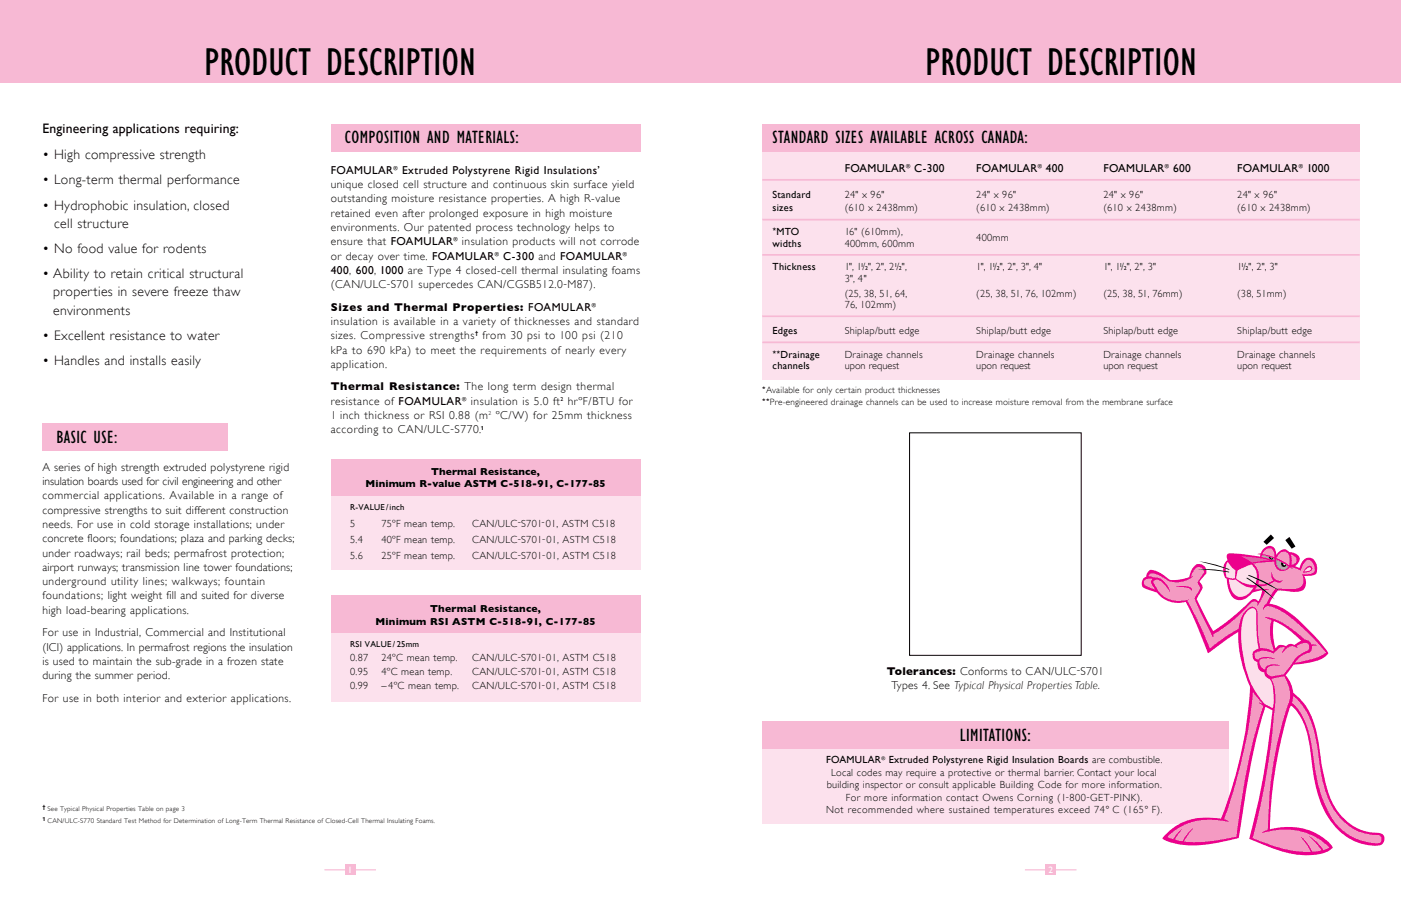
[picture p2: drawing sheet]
<svg xmlns="http://www.w3.org/2000/svg" width="432mm" height="279mm" viewBox="0 0 432 279" stroke-linecap="round" stroke-linejoin="round" font-family="sans-serif">
<defs><g id="words">
<g font-size="12.3">
<text x="62.9" y="23.1">PRODUCT DESCRIPTION</text>
<text x="285.2" y="23.1">PRODUCT DESCRIPTION</text>
</g>
<g font-size="5.6">
<text x="106.3" y="44.2">COMPOSITION AND MATERIALS:</text>
<text x="238.1" y="44.2">STANDARD SIZES AVAILABLE ACROSS CANADA:</text>
<text x="17.4" y="136.5">BASIC USE:</text>
<text x="295.9" y="228.5">LIMITATIONS:</text>
</g>
<g font-size="4.2">
<text x="13.1" y="41">Engineering applications requiring:</text>
<text x="13.1" y="49.1">• High compressive strength</text>
<text x="13.1" y="56.9">• Long-term thermal performance</text>
<text x="13.1" y="64.6">• Hydrophobic insulation, closed</text>
<text x="16.7" y="70.3">cell structure</text>
<text x="13.1" y="78">• No food value for rodents</text>
<text x="13.1" y="85.8">• Ability to retain critical structural</text>
<text x="16.4" y="91.4">properties in severe freeze thaw</text>
<text x="16.4" y="97.1">environments</text>
<text x="13.1" y="104.8">• Excellent resistance to water</text>
<text x="13.1" y="112.6">• Handles and installs easily</text>
</g>
<g font-size="3.5">
<text x="102" y="53.6">FOAMULAR</text>
<text x="123.9" y="53.6">Extruded Polystyrene Rigid Insulations’</text>
<text x="260.3" y="52.9">FOAMULAR</text>
<text x="281.8" y="52.9">C-300</text>
<text x="300.9" y="52.9">FOAMULAR</text>
<text x="322.4" y="52.9">400</text>
<text x="340.1" y="52.9">FOAMULAR</text>
<text x="361.5" y="52.9">600</text>
<text x="381.3" y="52.9">FOAMULAR</text>
<text x="402.8" y="52.9">1000</text>
<text x="102" y="58">unique closed cell structure and continuous skin surface yield</text>
<text x="102" y="62.4">outstanding moisture resistance properties. A high R-value</text>
<text x="102" y="66.8">retained even after prolonged exposure in high moisture</text>
<text x="102" y="71.2">environments. Our patented process technology helps to</text>
<text x="102" y="75.6">ensure that FOAMULAR</text>
<text x="142.4" y="75.6">insulation products will not corrode</text>
<text x="102" y="80">or decay over time. FOAMULAR</text>
<text x="155.1" y="80">C-300 and FOAMULAR</text>
<text x="102" y="84.5">400, 600, 1000 are Type 4 closed-cell thermal insulating foams</text>
<text x="102" y="88.9">(CAN/ULC-S701 supercedes CAN/CGSB512.0-M87).</text>
<text x="102" y="95.8">Sizes and Thermal Properties: FOAMULAR</text>
<text x="102" y="100.2">insulation is available in a variety of thicknesses and standard</text>
<text x="102" y="104.6">sizes. Compressive strengths</text>
<text x="148.7" y="104.6">from 30 psi to 100 psi (210</text>
<text x="102" y="109">kPa to 690 kPa) to meet the requirements of nearly every</text>
<text x="102" y="113.5">application.</text>
<text x="102" y="120.4">Thermal Resistance: The long term design thermal</text>
<text x="102" y="124.8">resistance of FOAMULAR</text>
<text x="145.1" y="124.8">insulation is 5.0 ft hrºF/BTU for</text>
<text x="102" y="129.2">1 inch thickness or RSI 0.88 (m ºC/W) for 25mm thickness</text>
<text x="102" y="133.6">according to CAN/ULC-S770.</text>
<text x="13.1" y="145.2">A series of high strength extruded polystyrene rigid</text>
<text x="13.1" y="149.6">insulation boards used for civil engineering and other</text>
<text x="13.1" y="154">commercial applications. Available in a range of</text>
<text x="13.1" y="158.4">compressive strengths to suit different construction</text>
<text x="13.1" y="162.8">needs. For use in cold storage installations; under</text>
<text x="13.1" y="167.2">concrete floors; foundations; plaza and parking decks;</text>
<text x="13.1" y="171.6">under roadways; rail beds; permafrost protection;</text>
<text x="13.1" y="176">airport runways; transmission line tower foundations;</text>
<text x="13.1" y="180.4">underground utility lines; walkways; fountain</text>
<text x="13.1" y="184.9">foundations; light weight fill and suited for diverse</text>
<text x="13.1" y="189.3">high load-bearing applications.</text>
<text x="13.1" y="196.2">For use in Industrial, Commercial and Institutional</text>
<text x="13.1" y="200.6">(ICI) applications. In permafrost regions the insulation</text>
<text x="13.1" y="205">is used to maintain the sub-grade in a frozen state</text>
<text x="13.1" y="209.4">during the summer period.</text>
<text x="273.3" y="208">Tolerances: Conforms to CAN/ULC-S701</text>
<text x="274.8" y="212.6">Types 4. See Typical Physical Properties Table.</text>
<text x="13.1" y="216.4">For use in both interior and exterior applications.</text>
</g>
<g font-size="3.2">
<text x="238.1" y="60.9">Standard</text>
<text x="238.1" y="65.2">sizes</text>
<text x="260.3" y="60.9">24&quot; x 96&quot;</text>
<text x="260.3" y="65.2">(610 x 2438mm)</text>
<text x="300.9" y="60.9">24&quot; x 96&quot;</text>
<text x="300.9" y="65.2">(610 x 2438mm)</text>
<text x="340.1" y="60.9">24&quot; x 96&quot;</text>
<text x="340.1" y="65.2">(610 x 2438mm)</text>
<text x="381.3" y="60.9">24&quot; x 96&quot;</text>
<text x="381.3" y="65.2">(610 x 2438mm)</text>
<text x="238.1" y="72.5">*MTO</text>
<text x="238.1" y="76">widths</text>
<text x="260.3" y="72.5">16&quot; (610mm),</text>
<text x="260.3" y="76">400mm, 600mm</text>
<text x="300.9" y="74.3">400mm</text>
<text x="238.1" y="83.4">Thickness</text>
<text x="260.3" y="83.4">1&quot;, 1/ &quot;, 2&quot;, 2 / &quot;,</text>
<text x="300.9" y="83.4">1&quot;, 1/ &quot;, 2&quot;, 3&quot;, 4&quot;</text>
<text x="340.1" y="83.4">1&quot;, 1/ &quot;, 2&quot;, 3&quot;</text>
<text x="381.3" y="83.4">1/ &quot;, 2&quot;, 3&quot;</text>
<text x="260.3" y="86.9">3&quot;, 4&quot;</text>
<text x="260.3" y="91.5">(25, 38, 51, 64,</text>
<text x="260.3" y="95">76, 102mm)</text>
<text x="300.9" y="91.5">(25, 38, 51, 76, 102mm)</text>
<text x="340.1" y="91.5">(25, 38, 51, 76mm)</text>
<text x="381.3" y="91.5">(38, 51mm)</text>
<text x="238.1" y="103">Edges</text>
<text x="260.3" y="103">Shiplap/butt edge</text>
<text x="300.9" y="103">Shiplap/butt edge</text>
<text x="340.1" y="103">Shiplap/butt edge</text>
<text x="381.3" y="103">Shiplap/butt edge</text>
<text x="238.1" y="110.4">**Drainage</text>
<text x="238.1" y="113.9">channels</text>
<text x="260.3" y="110.4">Drainage channels</text>
<text x="260.3" y="113.9">upon request</text>
<text x="300.9" y="110.4">Drainage channels</text>
<text x="300.9" y="113.9">upon request</text>
<text x="340.1" y="110.4">Drainage channels</text>
<text x="340.1" y="113.9">upon request</text>
<text x="381.3" y="110.4">Drainage channels</text>
<text x="381.3" y="113.9">upon request</text>
<text x="132.9" y="146.3">Thermal Resistance,</text>
<text x="112.7" y="150.2">Minimum R-value ASTM C-518-91, C-177-85</text>
<text x="107.9" y="162.4">5</text>
<text x="107.9" y="167.4">5.4</text>
<text x="117.5" y="162.4">75ºF mean temp.</text>
<text x="117.5" y="167.4">40ºF mean temp.</text>
<text x="145.5" y="162.4">CAN/ULC-S701-01, ASTM C518</text>
<text x="145.5" y="167.4">CAN/ULC-S701-01, ASTM C518</text>
<text x="107.9" y="172.4">5.6</text>
<text x="117.5" y="172.4">25ºF mean temp.</text>
<text x="145.5" y="172.4">CAN/ULC-S701-01, ASTM C518</text>
<text x="132.6" y="188.8">Thermal Resistance,</text>
<text x="115.8" y="192.6">Minimum RSI ASTM C-518-91, C-177-85</text>
<text x="107.9" y="203.8">0.87</text>
<text x="117.5" y="203.8">24ºC mean temp.</text>
<text x="145.5" y="203.8">CAN/ULC-S701-01, ASTM C518</text>
<text x="107.9" y="208.1">0.95</text>
<text x="117.5" y="208.1">4ºC mean temp.</text>
<text x="145.5" y="208.1">CAN/ULC-S701-01, ASTM C518</text>
<text x="107.9" y="212.4">0.99</text>
<text x="117.5" y="212.4">–4ºC mean temp.</text>
<text x="145.5" y="212.4">CAN/ULC-S701-01, ASTM C518</text>
<text x="254.6" y="235.3">FOAMULAR</text>
<text x="256.2" y="239.2">Local codes may require a protective or thermal barrier. Contact your local</text>
<text x="273.9" y="235.3">Extruded Polystyrene Rigid Insulation Boards are combustible.</text>
<text x="254.8" y="243.1">building inspector or consult applicable Building Code for more information.</text>
<text x="254.6" y="250.8">Not recommended where sustained temperatures exceed 74° C (165° F).</text>
<text x="260.7" y="247">For more information contact Owens Corning (1-800-GET-PINK).</text>
</g>
<g font-size="2.8">
<text x="234.9" y="121.3">*Available for only certain product thicknesses</text>
<text x="234.9" y="124.8">**Pre-engineered drainage channels can be used to increase moisture removal from the membrane surface</text>
</g>
<text font-size="2.8" fill="#fff" x="323.1" y="269.2">2</text>
<g font-size="2.6">
<text x="107.9" y="157.4">R-VALUE/inch</text>
<text x="107.9" y="199.6">RSI VALUE / 25mm</text>
</g>
<g font-size="2.1">
<text x="14.7" y="250">See Typical Physical Properties Table on page 3</text>
<text x="14.7" y="253.7">CAN/ULC-S770 Standard Test Method for Determination of Long-Term Thermal Resistance of Closed-Cell Thermal Insulating Foams.</text>
</g>
<g font-size="1.8">
<text x="121.3" y="52.4">®</text>
<text x="279.3" y="51.7">®</text>
<text x="319.9" y="51.7">®</text>
<text x="359" y="51.7">®</text>
<text x="400.3" y="51.7">®</text>
<text x="139.8" y="74.5">®</text>
<text x="152.5" y="78.9">®</text>
<text x="192" y="78.9">®</text>
<text x="265.3" y="82.3">1</text>
<text x="266.6" y="83.4">2</text>
<text x="275.7" y="82.3">1</text>
<text x="277" y="83.4">2</text>
<text x="305.8" y="82.3">1</text>
<text x="307.2" y="83.4">2</text>
<text x="345" y="82.3">1</text>
<text x="346.4" y="83.4">2</text>
<text x="382.5" y="82.3">1</text>
<text x="383.9" y="83.4">2</text>
<text x="182.4" y="94.6">®</text>
<text x="146.4" y="103.5">†</text>
<text x="142.5" y="123.6">®</text>
<text x="172.8" y="123.6">2</text>
<text x="150.6" y="128">2</text>
<text x="148.2" y="132.5">1</text>
<text x="13.1" y="249.6">†</text>
<text x="13.1" y="253.3">1</text>
</g>
<text font-size="1.6" x="271.6" y="234.3">®</text>
</g></defs>
<g fill="#f7b9d4">
<path d="M215.9 0h215.9v25.4h-215.9z"/>
<path d="M322.3 266.7h3.1v3.2h-3.1z"/>
</g>
<path d="M315.9 268.2h15.9" fill="none" stroke="#f7b9d4" stroke-width=".35"/>
<path d="M234.9 46.7h184.2v70.4h-184.2z" fill="#fce1ed"/>
<path d="M234.9 38.1h184.2v8.6h-184.2z" fill="#f7b9d4"/>
<path d="M234.9 55.5h184.2M234.9 67.7h184.2M234.9 78.6h184.2M234.9 97.5h184.2M234.9 105.6h184.2" fill="none" stroke="#f7b9d4" stroke-width=".53"/>
<path d="M234.9 230.8h143.8v23.2h-143.8z" fill="#fce1ed"/>
<path d="M234.9 222.4h143.8v8.6h-143.8z" fill="#f7b9d4"/>
<path d="M280.3 133.5h52.9v68.6h-52.9z" fill="#fff"/>
<path d="M280.3 133.5h52.9v68.6h-52.9z" fill="none" stroke="#000" stroke-width=".31"/>
<path d="M106.4 266.7h3.1v3.2h-3.1z" fill="#f7b9d4"/>
<path d="M100 268.2h15.9" fill="none" stroke="#f7b9d4" stroke-width=".35"/>
<path d="M0 0h215.9v25.4h-215.9z" fill="#f7b9d4"/>
<path d="M102 194.2h95.4v22.1h-95.4z" fill="#fce1ed"/>
<g fill="#f7b9d4">
<path d="M102 183.6h95.4v11.4h-95.4z"/>
<path d="M13.1 130.4h57.1v8.6h-57.1z"/>
<path d="M102 38.1h95.4v8.6h-95.4z"/>
</g>
<path d="M102 152.4h95.4v23.3h-95.4z" fill="#fce1ed"/>
<path d="M102 141.5h95.4v11.4h-95.4z" fill="#f7b9d4"/>
<path d="M392.6 191.5a26.7 26.7 0 0 1 8.4 6.1l-2 1.3a1.98 1.98 0 0 0-2.6 .4 2.31 2.31 0 0 0-3.3 .6 19.3 19.3 0 0 1-.5-8.4zM354.1 176a2.19 2.19 0 0 0-.8 1.9 2.17 2.17 0 0 0-1.1 3.1l2.4 1.1a5.1 5.1 0 0 1 3.4 2.1 8.2 8.2 0 0 0 7.4 1.4 148.6 148.6 0 0 1 6.8 15.6l.2 .2 .4-.2 5.2-4 3.6-2.3a39 39 0 0 0 3.7 16.9 131.3 131.3 0 0 1-9 40.7 18.5 18.5 0 0 0-16.1 3.9l-2 2.1 .2 .3a22.8 22.8 0 0 0 14.4 1.5l8.9-1.9 2.2-13.8a170.6 170.6 0 0 1 6.1-26.6l2.2 1.1-1.1 8.5a238.4 238.4 0 0 1-6 31.1l2.5 1.1a36.5 36.5 0 0 0 16.8 3.9 9.5 9.5 0 0 0 6.4-2.3 16.6 16.6 0 0 0-15.6-6.3l-3.8 .6v-1.9a127.9 127.9 0 0 1 6.5-36.2 16.9 16.9 0 0 1 5.4 10.7l.8 4.8a42 42 0 0 0 5.6 19.6 16.1 16.1 0 0 0 16 7.8 1.99 1.99 0 0 0 .9-2.3 1.99 1.99 0 0 0-2-1.4 15.8 15.8 0 0 1-14.7-11l-1.5-4.9-1.1-5.1-.3-2.7a36.3 36.3 0 0 0-4.3-15.1 16.6 16.6 0 0 0-4.1-4.3 9.3 9.3 0 0 0-2.4-5.4l2.5-3.3 .9-.1a17.6 17.6 0 0 0 9.1-2.6l.7-.9a56.9 56.9 0 0 0-14.1-13.9l-1.8-.8-2.3-.6 2.2-3.5 .5-.5h.8a13.7 13.7 0 0 0 6.7 0 3.5 3.5 0 0 0 .6-4.5h1.5a2.01 2.01 0 0 0 2.1-.6 2.01 2.01 0 0 0 .3-2.1 2.6 2.6 0 0 0-3.5-2.7l-1.2 1.3-.6 1.7-1.4-.6a2.12 2.12 0 0 0 1.3-1.8 2.12 2.12 0 0 0-1.1-2.1l-1-.3a1.99 1.99 0 0 1-2-.9 2.74 2.74 0 0 0-3 1.6 2.42 2.42 0 0 0-2.4-2.7 3.4 3.4 0 0 0-2.4 2.3l-1.1 .2 1 .2-.2 .6-5.6-.8-3.9-.2a.91 .91 0 0 0-.7 1.2l.2 .8-.5 .5a4.5 4.5 0 0 0 0 5.1l.3 .1 .1 .9a6.9 6.9 0 0 0 2.6 5.5 4.5 4.5 0 0 0 5.2-2l3-.7-.6 2.3-.6 1.1-.6-.6a1.57 1.57 0 0 0-2.1 .7l-5.9 5.3-5.3 3.7-5.1-9.9 1.3-2.2a1.95 1.95 0 0 0-.4-3.1l1.3-1.7a2.16 2.16 0 0 0 0-3.3 2.16 2.16 0 0 0-3.3 .6l-.6 1.1-.5 1.9-3.7 .8a4.2 4.2 0 0 1-4.3-1.5l-2.2-1.2a2.46 2.46 0 0 0-2.3-.1z" fill="#ec008c"/>
<g fill="#f49ac2">
<path d="M389.6 169.9a1.67 1.67 0 0 1 2-.8 1.67 1.67 0 0 1 1.2 1.8v1l-3.7-1z"/>
<path d="M394.2 170.8a1.81 1.81 0 0 1 2.2-.6 1.81 1.81 0 0 1 1.1 2.1l-.2 2-1.6-1.1-2.3-1.1z"/>
<path d="M397.8 170.9a1.95 1.95 0 0 1 1.7 2.4l-.8 .8-.7 .1 .2-1.4z"/>
</g>
<path d="M388.9 171.2l3.8 1.1v.5l-3.9-1.1z" fill="#fff203"/>
<path d="M378.9 171.5l.2-.1a11.4 11.4 0 0 1 6.3 2.3l-4.2 1.8-.3-.2a5.6 5.6 0 0 1-2.2-3.3z" fill="#ec008c"/>
<path d="M382.6 171.6l4.9 .4 3.8 .8-4 .4a1.93 1.93 0 0 1-2.5-.4z" fill="#f173ac"/>
<path d="M393.4 172.6l3.7 2.1a2.13 2.13 0 0 1-2.6 .8 2.13 2.13 0 0 1-1.2-2.5z" fill="#fff203"/>
<path d="M354.2 177.1l.5-.3a8.2 8.2 0 0 1 5.1 2.2 8 8 0 0 0 8-1.2h-.8a3.9 3.9 0 0 1 2.5-2.9l.6 .1 .6 .5a1.25 1.25 0 0 1-.2 1.9l-1.2 1.9a1.55 1.55 0 0 0 .5 1.7l.1 .4-1.7 2.9v.5l5.7 11.9v-1.1l.9-.5a49.2 49.2 0 0 0 10.9-9.3 1.09 1.09 0 0 1 1.4-.2 1.09 1.09 0 0 1 .5 1.2l1.4-2.3 1-2.5 1.4-.2-1.7-.2-2.9 .2 .5-1a8 8 0 0 0 5.5-1.6 1.78 1.78 0 0 0 2.7-.4 2.51 2.51 0 0 1-3.6-2.4l-.1 1.4 .6 1.2-1.8 .9-1.4 .3-1.4-.1 .2-.7a5.7 5.7 0 0 0-1.7-5.6l6.4-.6a2.61 2.61 0 0 0 1.7 2.8 2.61 2.61 0 0 0 3.1-1l1 .4-.6-.7 3 1.2 .1-.4a4.6 4.6 0 0 1 2.1-2.9 2.96 2.96 0 0 1 2 3.7l-1.5 .7-2.3 .1 .2 .5a2.71 2.71 0 0 1-2.6 4l-5.7-.1-1.3 1.7-1.5 2.9a2.01 2.01 0 0 0-1.1 2 1.83 1.83 0 0 1 2.5-1 32.9 32.9 0 0 1 11.5 8.2l5.4 6-.5 .3a26.7 26.7 0 0 1-9.1 2.8 6.5 6.5 0 0 1 4.5-3.1l.6-.8 .2-1.3 1.5-.2-1.7-.3-.9-1.1-1.5-.7a22.5 22.5 0 0 0-11.6-6.6l-.5 .1 2.2 .9a13.9 13.9 0 0 0 .7 9.3l-.2 .2a6.9 6.9 0 0 0-4-.9 52.3 52.3 0 0 1-.8-11 1.64 1.64 0 0 0-1-1.6 1.64 1.64 0 0 0-1.8 .3 8.5 8.5 0 0 0-3.1 6.3l-4.5 2.8-4.3 3.3-3.5-8.1-3.4-6.6 .5-.3a8.5 8.5 0 0 1-10.2-4l-.9-1.6 .7-.5a3.3 3.3 0 0 1 3.2 1.9l1.4 2.1v-.3a6 6 0 0 0-5.8-4.8l-.9-.1z" fill="#f49ac2"/>
<g fill="#fcdfeb">
<path d="M378.4 173.3l1.5 1.9 .9 .6-.2 2.4-.6 .2-1.9-.4-.3-1.6a4.6 4.6 0 0 1 .6-3.1z"/>
<path d="M381.5 175.9l4.3-1.8a5.6 5.6 0 0 1 1 6.3 8.5 8.5 0 0 1-5.8-2z"/>
</g>
<path d="M402.6 175.1a.96 .96 0 0 1 1.1-.6 .96 .96 0 0 1 .7 1.1 3.3 3.3 0 0 1-2.8 1z" fill="#ec008c"/>
<path d="M402.6 175.5a.94 .94 0 0 1 1.4-.4v.2a1.78 1.78 0 0 1-2 1z" fill="#fcdfeb"/>
<path d="M352.9 178.8l.9-.3h1.5a1.44 1.44 0 0 0 .1 2.4l.5 .9-2.1-.8a1.23 1.23 0 0 1-1.2-.8 1.23 1.23 0 0 1 .3-1.4z" fill="#f49ac2"/>
<path d="M378.7 178.6l1.3 .3 .8-.2a7.6 7.6 0 0 0 5.5 2.5 4.3 4.3 0 0 1-5.2 2.6 6.5 6.5 0 0 1-2.4-5.2z" fill="#fcdfeb"/>
<path d="M362.4 181a5.7 5.7 0 0 1 4.9 .5l.1 .5a5.4 5.4 0 0 0-4.3-1z" fill="#ec008c"/>
<path d="M384.5 188.4a1.4 1.4 0 0 1 1.4-.9 1.4 1.4 0 0 1 1.2 1.1l.1 3.1a35.3 35.3 0 0 0 .7 8.3 2.11 2.11 0 0 0-1.9 1.9 2.11 2.11 0 0 0 1.5 2.2 2.5 2.5 0 0 0 2.2 3.2 2.05 2.05 0 0 0 1.6 2.1 11.9 11.9 0 0 1 1.3 6.9l-.4 2.1a8.5 8.5 0 0 1-4.5-3.9 34.6 34.6 0 0 1-5.1-20.4 7.5 7.5 0 0 1 1.9-5.7z" fill="#fcdfeb"/>
<g fill="#f49ac2">
<path d="M386.8 201.4a5.3 5.3 0 0 1 5.6 .2l2-1.8 .6-.2 1.1 .1-1 2 .2-.3a4.1 4.1 0 0 1 3-2.1l1.6 .4-.2-.5 1.7-.8a1.39 1.39 0 0 1 2.1 .8 1.39 1.39 0 0 1-1.3 1.8 9.8 9.8 0 0 0-4.9 5l-.5 .5a2.98 2.98 0 0 1-3.1 1.8l-.7 .1a1.68 1.68 0 0 1-2.4-.7 1.68 1.68 0 0 1 1-2.3l2.9-.1a3.2 3.2 0 0 0-4.7 1.2 2.44 2.44 0 0 1-1.5-3.1 7.8 7.8 0 0 1 4.7-.1 5 5 0 0 0-5.3 .1 1.44 1.44 0 0 1-.9-2z"/>
<path d="M391.8 209.4l4-.9a9.8 9.8 0 0 1 .7 10.3 117.4 117.4 0 0 0-5.2 25.5l-.6 11.6-2 1a21.5 21.5 0 0 1 17.7 1.8l3.3 2.7-1.9 .8-2.1-2.7-1.5-1.2-.7-.3 2 2 1.8 2.3-2.8 .4a11.9 11.9 0 0 0-3.6-4.7l-.1 .1a17.3 17.3 0 0 1 3.2 4.6 43.2 43.2 0 0 1-17.9-4.3 222.8 222.8 0 0 0 7-43.6l-.3-2.8z"/>
<path d="M386.2 213.4l2.9 3.6-1.3-.4 1.6 1.1a209.7 209.7 0 0 0-8.3 40.3l-2.4 .5a44.1 44.1 0 0 1-13.8 1l2.8-4a10.1 10.1 0 0 0-3.2 4l-2.5-.6 2.2-3.2-1.3 1.2-1.3 1.9-1.8-.7a18 18 0 0 1 16.7-5l2.3 .4-1.5-.9a158.1 158.1 0 0 0 8.9-39.2z"/>
<path d="M398.6 214.6a23 23 0 0 1 7.2 14.8l.3 1.3a53.6 53.6 0 0 0 4 17.3 16.2 16.2 0 0 0 15 9.6 1.38 1.38 0 0 1 .5 1.8 1.38 1.38 0 0 1-1.8 .6 17 17 0 0 1-15.1-11.2 58.5 58.5 0 0 1-4.3-18.1 23.1 23.1 0 0 0-5.8-13.6l-.4-.4z"/>
</g>
<path d="M369.2 175.5a37.5 37.5 0 0 1 9.6 .8v.2zM369.5 173.1a37.6 37.6 0 0 1 9.4 2.5v.2zM384.3 178.1l.4 .3a39.1 39.1 0 0 1 8.2 6.5l-5.5-4.4-3.2-2.2zM384.8 177.3h.2a37.4 37.4 0 0 1 9.5 5l-6.2-3.2-3.6-1.6zM389.4 167.1l2.3-2.3 1 1.1-2.3 2.1zM395 173.4l1.4 .8a.84 .84 0 0 1-1.2 .5 .84 .84 0 0 1-.2-1.3zM396.1 166.6l1.3-1 1.9 2.9-1.2 .7z" fill="#000"/>
<path d="M395.6 173.7l.6 .4-.1 .2-.5-.1z" fill="#fff"/>
<path d="M391.1 171.7l1.3 .5a.69 .69 0 0 1-.8 .2 .69 .69 0 0 1-.5-.7z" fill="#000"/>
<path d="M391.6 171.9l.6 .2-.3 .1z" fill="#fff"/>
<use href="#words"/>
</svg>
